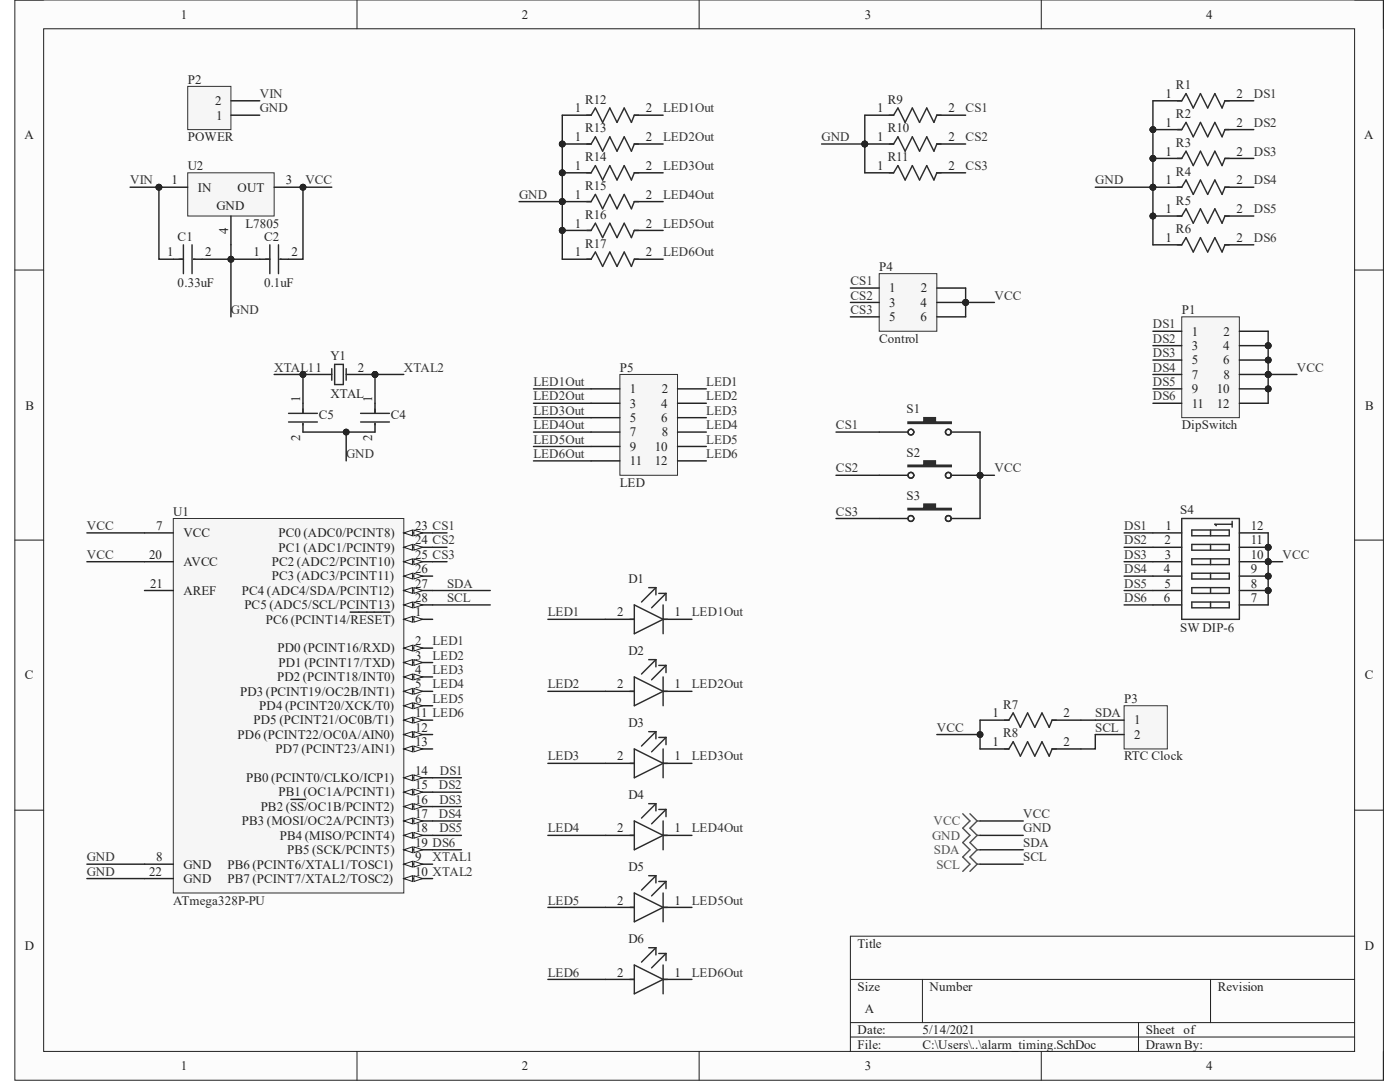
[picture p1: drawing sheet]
<svg xmlns="http://www.w3.org/2000/svg" width="279mm" height="216mm" viewBox="0 0 279 216" stroke-linecap="round" stroke-linejoin="round" font-family="sans-serif">
<defs><g id="words">
<g font-size="2.6" fill="#221f1f">
<text x="36.1" y="3.7">1</text>
<text x="104.2" y="3.7">2</text>
<text x="172.6" y="3.7">3</text>
<text x="240.7" y="3.7">4</text>
<text x="42.9" y="21">2</text>
<text x="43.1" y="23.8">1</text>
<text x="114.7" y="22.4">1</text>
<text x="128.9" y="22.4">2</text>
<text x="175.1" y="22.4">1</text>
<text x="189.3" y="22.4">2</text>
<text x="232.6" y="19.5">1</text>
<text x="246.8" y="19.5">2</text>
<text x="4.9" y="27.8">A</text>
<text x="114.7" y="28.2">1</text>
<text x="128.9" y="28.2">2</text>
<text x="175.1" y="28.2">1</text>
<text x="189.3" y="28.2">2</text>
<text x="232.6" y="25.3">1</text>
<text x="246.8" y="25.3">2</text>
<text x="272.3" y="27.8">A</text>
<text x="114.7" y="33.9">1</text>
<text x="128.9" y="33.9">2</text>
<text x="175.1" y="33.9">1</text>
<text x="189.3" y="33.9">2</text>
<text x="232.6" y="31">1</text>
<text x="246.8" y="31">2</text>
<text x="34.2" y="36.8">1</text>
<text x="39.5" y="38.2">IN</text>
<text x="43.2" y="42">GND</text>
<text x="47.4" y="38.2">OUT</text>
<text x="57" y="36.8">3</text>
<text x="114.7" y="39.7">1</text>
<text x="128.9" y="39.7">2</text>
<text x="232.6" y="36.8">1</text>
<text x="246.8" y="36.8">2</text>
<text x="45.5" y="46.6" transform="rotate(-90 45.5 46.6)">4</text>
<text x="114.7" y="45.4">1</text>
<text x="128.9" y="45.4">2</text>
<text x="232.6" y="42.5">1</text>
<text x="246.8" y="42.5">2</text>
<text x="33.3" y="51.2">1</text>
<text x="40.9" y="51.2">2</text>
<text x="50.6" y="51.2">1</text>
<text x="58.2" y="51.2">2</text>
<text x="114.7" y="51.2">1</text>
<text x="128.9" y="51.2">2</text>
<text x="232.6" y="48.3">1</text>
<text x="246.8" y="48.3">2</text>
<text x="177.5" y="58.3">1</text>
<text x="183.8" y="58.3">2</text>
<text x="177.5" y="61.2">3</text>
<text x="177.5" y="64.1">5</text>
<text x="183.7" y="61.2">4</text>
<text x="183.7" y="64.1">6</text>
<text x="237.9" y="67">1</text>
<text x="237.9" y="69.8">3</text>
<text x="244.1" y="69.8">4</text>
<text x="244.2" y="67">2</text>
<text x="71.4" y="74.1">2</text>
<text x="237.9" y="72.7">5</text>
<text x="237.9" y="75.6">7</text>
<text x="244.1" y="72.7">6</text>
<text x="244.2" y="75.6">8</text>
<text x="5.1" y="81.7">B</text>
<text x="59.9" y="80.2" transform="rotate(-90 59.9 80.2)">1</text>
<text x="74.3" y="80.2" transform="rotate(-90 74.3 80.2)">1</text>
<text x="125.7" y="78.5">1</text>
<text x="125.7" y="81.3">3</text>
<text x="132" y="81.3">4</text>
<text x="132.1" y="78.5">2</text>
<text x="237.9" y="78.5">9</text>
<text x="237.9" y="81.3">11</text>
<text x="242.8" y="78.5">10</text>
<text x="242.8" y="81.3">12</text>
<text x="272.4" y="81.7">B</text>
<text x="59.9" y="87.9" transform="rotate(-90 59.9 87.9)">2</text>
<text x="74.3" y="87.9" transform="rotate(-90 74.3 87.9)">2</text>
<text x="125.7" y="84.2">5</text>
<text x="125.7" y="87.1">7</text>
<text x="125.7" y="90">9</text>
<text x="130.7" y="90">10</text>
<text x="132" y="84.2">6</text>
<text x="132.1" y="87.1">8</text>
<text x="125.7" y="92.8">11</text>
<text x="130.7" y="92.8">12</text>
<text x="31.1" y="105.8">7</text>
<text x="36.6" y="107.2">VCC</text>
<text x="55.6" y="107.2">PC0 (ADC0/PCINT8)</text>
<text x="82.9" y="105.8">23 CS1</text>
<text x="232.6" y="105.8">1</text>
<text x="249.6" y="105.8">12</text>
<text x="29.8" y="111.5">20</text>
<text x="36.6" y="112.9">AVCC</text>
<text x="54.2" y="112.9">PC2 (ADC2/PCINT10)</text>
<text x="55.6" y="110.1">PC1 (ADC1/PCINT9)</text>
<text x="82.9" y="108.6">24 CS2</text>
<text x="82.9" y="111.5">25 CS3</text>
<text x="232.4" y="108.6">2</text>
<text x="232.5" y="111.5">3</text>
<text x="249.6" y="108.6">11</text>
<text x="249.6" y="111.5">10</text>
<text x="30" y="117.3">21</text>
<text x="36.6" y="118.7">AREF</text>
<text x="48.3" y="118.7">PC4 (ADC4/SDA/PCINT12)</text>
<text x="54.2" y="115.8">PC3 (ADC3/PCINT11)</text>
<text x="82.9" y="114.4">26</text>
<text x="82.9" y="117.3">27</text>
<text x="232.3" y="114.4">4</text>
<text x="232.4" y="117.3">5</text>
<text x="249.6" y="114.4">9</text>
<text x="249.6" y="117.3">8</text>
<text x="48.8" y="121.6">PC5 (ADC5/SCL/PCINT13)</text>
<text x="53.1" y="124.4">PC6 (PCINT14/RESET)</text>
<text x="82.9" y="123">1</text>
<text x="82.9" y="120.1">28</text>
<text x="123.1" y="123">2</text>
<text x="134.6" y="123">1</text>
<text x="232.3" y="120.1">6</text>
<text x="249.6" y="120.1">7</text>
<text x="55.4" y="130.2">PD0 (PCINT16/RXD)</text>
<text x="82.9" y="131.6">3</text>
<text x="82.9" y="128.8">2</text>
<text x="5" y="135.6">C</text>
<text x="55.3" y="135.9">PD2 (PCINT18/INT0)</text>
<text x="55.6" y="133.1">PD1 (PCINT17/TXD)</text>
<text x="82.9" y="134.5">4</text>
<text x="82.9" y="137.4">5</text>
<text x="123.1" y="137.4">2</text>
<text x="134.6" y="137.4">1</text>
<text x="272.4" y="135.6">C</text>
<text x="47.9" y="138.8">PD3 (PCINT19/OC2B/INT1)</text>
<text x="51.7" y="141.7">PD4 (PCINT20/XCK/T0)</text>
<text x="82.9" y="140.2">6</text>
<text x="82.9" y="143.1">11 LED6</text>
<text x="198.1" y="143.1">1</text>
<text x="212.3" y="143.1">2</text>
<text x="47.4" y="147.4">PD6 (PCINT22/OC0A/AIN0)</text>
<text x="50.6" y="144.6">PD5 (PCINT21/OC0B/T1)</text>
<text x="82.9" y="146">12</text>
<text x="82.9" y="148.9">13</text>
<text x="198.1" y="148.9">1</text>
<text x="212.3" y="148.9">2</text>
<text x="226.4" y="144.6">1</text>
<text x="226.4" y="147.4">2</text>
<text x="55" y="150.3">PD7 (PCINT23/AIN1)</text>
<text x="82.9" y="154.6">14</text>
<text x="123.1" y="151.7">2</text>
<text x="134.6" y="151.7">1</text>
<text x="49.2" y="156.1">PB0 (PCINT0/CLKO/ICP1)</text>
<text x="52" y="161.8">PB2 (SS/OC1B/PCINT2)</text>
<text x="55.6" y="158.9">PB1 (OC1A/PCINT1)</text>
<text x="82.9" y="157.5">15</text>
<text x="82.9" y="160.4">16</text>
<text x="48.3" y="164.7">PB3 (MOSI/OC2A/PCINT3)</text>
<text x="55.9" y="167.6">PB4 (MISO/PCINT4)</text>
<text x="82.9" y="163.2">17</text>
<text x="82.9" y="166.1">18</text>
<text x="123.1" y="166.1">2</text>
<text x="134.6" y="166.1">1</text>
<text x="31.1" y="171.9">8</text>
<text x="36.6" y="173.3">GND</text>
<text x="45.4" y="173.3">PB6 (PCINT6/XTAL1/TOSC1)</text>
<text x="57.3" y="170.4">PB5 (SCK/PCINT5)</text>
<text x="82.9" y="169">19 DS6</text>
<text x="82.9" y="171.9">9</text>
<text x="29.8" y="174.7">22</text>
<text x="36.6" y="176.2">GND</text>
<text x="45.4" y="176.2">PB7 (PCINT7/XTAL2/TOSC2)</text>
<text x="82.9" y="174.7">10 XTAL2</text>
<text x="123.1" y="180.5">2</text>
<text x="134.6" y="180.5">1</text>
<text x="5" y="189.5">D</text>
<text x="171.2" y="189.1">Title</text>
<text x="272.4" y="189.5">D</text>
<text x="123.1" y="194.9">2</text>
<text x="134.6" y="194.9">1</text>
<text x="171.2" y="197.7">Size</text>
<text x="185.5" y="197.7">Number</text>
<text x="243" y="197.7">Revision</text>
<text x="172.6" y="202">A</text>
<text x="171.2" y="206.4">Date:</text>
<text x="171.2" y="209.2">File:</text>
<text x="184.1" y="206.4">5/14/2021</text>
<text x="184.1" y="209.2">C:\Users\..\alarm_timing.SchDoc</text>
<text x="228.7" y="206.4">Sheet of</text>
<text x="228.7" y="209.2">Drawn By:</text>
<text x="36.1" y="213.5">1</text>
<text x="104.2" y="213.5">2</text>
<text x="172.6" y="213.5">3</text>
<text x="240.7" y="213.5">4</text>
</g>
<g font-size="2.6" fill="#272425">
<text x="37.5" y="16.7">P2</text>
<text x="234.7" y="17.8">R1</text>
<text x="116.8" y="20.7">R12</text>
<text x="177.2" y="20.7">R9</text>
<text x="234.7" y="23.6">R2</text>
<text x="37.5" y="28.2">POWER</text>
<text x="116.8" y="26.4">R13</text>
<text x="177.2" y="26.4">R10</text>
<text x="234.7" y="29.3">R3</text>
<text x="37.5" y="33.9">U2</text>
<text x="116.8" y="32.2">R14</text>
<text x="177.2" y="32.2">R11</text>
<text x="234.7" y="35.1">R4</text>
<text x="116.8" y="37.9">R15</text>
<text x="234.7" y="40.8">R5</text>
<text x="35.5" y="48">C1</text>
<text x="49" y="45.4">L7805</text>
<text x="52.7" y="48">C2</text>
<text x="116.8" y="43.7">R16</text>
<text x="234.7" y="46.6">R6</text>
<text x="116.8" y="49.4">R17</text>
<text x="35.5" y="57.2">0.33uF</text>
<text x="52.7" y="57.2">0.1uF</text>
<text x="175.5" y="54">P4</text>
<text x="235.8" y="62.6">P1</text>
<text x="65.9" y="71.8">Y1</text>
<text x="175.5" y="68.4">Control</text>
<text x="123.7" y="74.1">P5</text>
<text x="63.6" y="83.6">C5</text>
<text x="65.9" y="79.3">XTAL</text>
<text x="78" y="83.6">C4</text>
<text x="180.9" y="82.5">S1</text>
<text x="235.8" y="85.6">DipSwitch</text>
<text x="180.9" y="91.1">S2</text>
<text x="123.7" y="97.1">LED</text>
<text x="180.9" y="99.7">S3</text>
<text x="34.6" y="102.9">U1</text>
<text x="235.6" y="102.6">S4</text>
<text x="125.4" y="116.4">D1</text>
<text x="125.4" y="130.8">D2</text>
<text x="235.6" y="126.2">SW DIP-6</text>
<text x="200.2" y="141.4">R7</text>
<text x="224.3" y="140.2">P3</text>
<text x="125.4" y="145.1">D3</text>
<text x="200.2" y="147.1">R8</text>
<text x="224.3" y="151.7">RTC Clock</text>
<text x="125.4" y="159.5">D4</text>
<text x="125.4" y="173.9">D5</text>
<text x="34.6" y="180.5">ATmega328P-PU</text>
<text x="125.4" y="188.2">D6</text>
</g>
<g font-size="2.6" fill="#343234">
<text x="51.8" y="19.5">VIN</text>
<text x="51.8" y="22.4">GND</text>
<text x="132.3" y="22.4">LED1Out</text>
<text x="192.7" y="22.4">CS1</text>
<text x="250.2" y="19.5">DS1</text>
<text x="132.3" y="28.2">LED2Out</text>
<text x="164" y="28.2">GND</text>
<text x="192.7" y="28.2">CS2</text>
<text x="250.2" y="25.3">DS2</text>
<text x="132.3" y="33.9">LED3Out</text>
<text x="192.7" y="33.9">CS3</text>
<text x="250.2" y="31">DS3</text>
<text x="26" y="36.8">VIN</text>
<text x="60.9" y="36.8">VCC</text>
<text x="103.6" y="39.7">GND</text>
<text x="132.3" y="39.7">LED4Out</text>
<text x="218.6" y="36.8">GND</text>
<text x="250.2" y="36.8">DS4</text>
<text x="132.3" y="45.4">LED5Out</text>
<text x="250.2" y="42.5">DS5</text>
<text x="132.3" y="51.2">LED6Out</text>
<text x="250.2" y="48.3">DS6</text>
<text x="169.7" y="56.9">CS1</text>
<text x="169.7" y="59.8">CS2</text>
<text x="198.5" y="59.8">VCC</text>
<text x="46.1" y="62.6">GND</text>
<text x="169.7" y="62.6">CS3</text>
<text x="230.1" y="65.5">DS1</text>
<text x="230.1" y="68.4">DS2</text>
<text x="230.1" y="71.3">DS3</text>
<text x="54.7" y="74.1">XTAL11</text>
<text x="80.6" y="74.1">XTAL2</text>
<text x="106.5" y="77">LED1Out</text>
<text x="141" y="77">LED1</text>
<text x="230.1" y="74.1">DS4</text>
<text x="230.1" y="77">DS5</text>
<text x="258.8" y="74.1">VCC</text>
<text x="106.5" y="79.9">LED2Out</text>
<text x="106.5" y="82.8">LED3Out</text>
<text x="141" y="79.9">LED2</text>
<text x="141" y="82.8">LED3</text>
<text x="230.1" y="79.9">DS6</text>
<text x="106.5" y="85.6">LED4Out</text>
<text x="106.5" y="88.5">LED5Out</text>
<text x="141" y="85.6">LED4</text>
<text x="141" y="88.5">LED5</text>
<text x="166.8" y="85.6">CS1</text>
<text x="69.1" y="91.4">GND</text>
<text x="106.5" y="91.4">LED6Out</text>
<text x="141" y="91.4">LED6</text>
<text x="166.8" y="94.3">CS2</text>
<text x="198.5" y="94.3">VCC</text>
<text x="17.3" y="105.8">VCC</text>
<text x="166.8" y="102.9">CS3</text>
<text x="224.3" y="105.8">DS1</text>
<text x="17.3" y="111.5">VCC</text>
<text x="224.3" y="108.6">DS2</text>
<text x="224.3" y="111.5">DS3</text>
<text x="256" y="111.5">VCC</text>
<text x="89.2" y="117.3">SDA</text>
<text x="224.3" y="114.4">DS4</text>
<text x="224.3" y="117.3">DS5</text>
<text x="89.2" y="120.1">SCL</text>
<text x="109.3" y="123">LED1</text>
<text x="138.1" y="123">LED1Out</text>
<text x="224.3" y="120.1">DS6</text>
<text x="86.3" y="128.8">LED1</text>
<text x="86.3" y="131.6">LED2</text>
<text x="86.3" y="134.5">LED3</text>
<text x="86.3" y="137.4">LED4</text>
<text x="109.3" y="137.4">LED2</text>
<text x="138.1" y="137.4">LED2Out</text>
<text x="86.3" y="140.2">LED5</text>
<text x="218.6" y="143.1">SDA</text>
<text x="187" y="146">VCC</text>
<text x="218.6" y="146">SCL</text>
<text x="87.8" y="154.6">DS1</text>
<text x="109.3" y="151.7">LED3</text>
<text x="138.1" y="151.7">LED3Out</text>
<text x="87.6" y="157.5">DS2</text>
<text x="87.7" y="160.4">DS3</text>
<text x="87.6" y="163.2">DS4</text>
<text x="87.7" y="166.1">DS5</text>
<text x="109.3" y="166.1">LED4</text>
<text x="138.1" y="166.1">LED4Out</text>
<text x="204.2" y="163.2">VCC</text>
<text x="204.2" y="166.1">GND</text>
<text x="17.3" y="171.9">GND</text>
<text x="86.3" y="171.9">XTAL1</text>
<text x="204.2" y="169">SDA</text>
<text x="204.2" y="171.9">SCL</text>
<text x="17.3" y="174.7">GND</text>
<text x="109.3" y="180.5">LED5</text>
<text x="138.1" y="180.5">LED5Out</text>
<text x="109.3" y="194.9">LED6</text>
<text x="138.1" y="194.9">LED6Out</text>
</g>
<g font-size="2.6" fill="#515254">
<text x="186" y="167.6">GND</text>
<text x="186.3" y="164.7">VCC</text>
<text x="186.4" y="170.4">SDA</text>
<text x="186.9" y="173.3">SCL</text>
</g>
</g></defs>
<path d="M3 0h273.1v215.5h-273.1z" fill-rule="evenodd" fill="#fcfcfc"/>
<path d="M3 0h273.1v215.5h-273.1z" fill="none" stroke="#221f1f" stroke-width=".2"/>
<path d="M8.7 5.7h261.6v204.1h-261.6z" fill-rule="evenodd" fill="#fcfcfc"/>
<g fill="none" stroke="#221f1f" stroke-width=".2">
<path d="M3 0h5.7M71.2 0v5.7M139.5 0v5.7M207.8 0v5.7M270.3 0h5.8v5.7M8.7 5.7h261.6v204.1h-261.6zM3 53.9h5.7M270.3 53.9h5.8M3 107.8h5.7M270.3 107.8h5.8M3 161.7h5.7M270.3 161.7h5.8"/>
<path d="M169.7 195.4h100.6M184.1 195.4v8.7M241.6 195.4v8.7M270.3 186.8h-100.6v23M71.2 209.8v5.7M139.5 209.8v5.7M169.7 204.1h100.6M169.7 206.9h100.6M207.8 209.8v5.7M227.2 204.1v5.7M276.1 209.8v5.7"/>
</g>
<path d="M34.6 103.5h46v74.7h-46z" fill-rule="evenodd" fill="#f5f6f6"/>
<path d="M34.6 103.5h46v74.7h-46z" fill="none" stroke="#343234" stroke-width=".2"/>
<path d="M80.6 123.6h5.7" fill="none" stroke="#221f1f" stroke-width=".29"/>
<path d="M80.6 123.6l1.7-.6v1.2z" fill="#fbfbfb"/>
<path d="M80.6 123.6l1.7-.6v1.2z" fill="none" stroke="#221f1f" stroke-width=".2"/>
<path d="M82.6 123l1.7 .6-1.7 .6z" fill="#fbfbfb"/>
<path d="M82.6 123l1.7 .6-1.7 .6z" fill="none" stroke="#221f1f" stroke-width=".2"/>
<path d="M69.9 122.1h7.9M80.6 129.3h5.7" fill="none" stroke="#221f1f" stroke-width=".29"/>
<path d="M80.6 129.3l1.7-.5v1.1z" fill="#fbfbfb"/>
<path d="M80.6 129.3l1.7-.5v1.1z" fill="none" stroke="#221f1f" stroke-width=".2"/>
<path d="M82.6 128.8l1.7 .5-1.7 .6z" fill="#fbfbfb"/>
<path d="M82.6 128.8l1.7 .5-1.7 .6z" fill="none" stroke="#221f1f" stroke-width=".2"/>
<path d="M80.6 132.2h5.7" fill="none" stroke="#221f1f" stroke-width=".29"/>
<path d="M80.6 132.2l1.7-.6v1.2z" fill="#fbfbfb"/>
<path d="M80.6 132.2l1.7-.6v1.2z" fill="none" stroke="#221f1f" stroke-width=".2"/>
<path d="M82.6 131.6l1.7 .6-1.7 .6z" fill="#fbfbfb"/>
<path d="M82.6 131.6l1.7 .6-1.7 .6z" fill="none" stroke="#221f1f" stroke-width=".2"/>
<path d="M80.6 135.1h5.7" fill="none" stroke="#221f1f" stroke-width=".29"/>
<path d="M80.6 135.1l1.7-.6v1.1z" fill="#fbfbfb"/>
<path d="M80.6 135.1l1.7-.6v1.1z" fill="none" stroke="#221f1f" stroke-width=".2"/>
<path d="M82.6 134.5l1.7 .6-1.7 .5z" fill="#fbfbfb"/>
<path d="M82.6 134.5l1.7 .6-1.7 .5z" fill="none" stroke="#221f1f" stroke-width=".2"/>
<path d="M80.6 137.9h5.7" fill="none" stroke="#221f1f" stroke-width=".29"/>
<path d="M80.6 137.9l1.7-.5v1.1z" fill="#fbfbfb"/>
<path d="M80.6 137.9l1.7-.5v1.1z" fill="none" stroke="#221f1f" stroke-width=".2"/>
<path d="M82.6 137.4l1.7 .5-1.7 .6z" fill="#fbfbfb"/>
<path d="M82.6 137.4l1.7 .5-1.7 .6z" fill="none" stroke="#221f1f" stroke-width=".2"/>
<path d="M80.6 140.8h5.7" fill="none" stroke="#221f1f" stroke-width=".29"/>
<path d="M80.6 140.8l1.7-.6v1.2z" fill="#fbfbfb"/>
<path d="M80.6 140.8l1.7-.6v1.2z" fill="none" stroke="#221f1f" stroke-width=".2"/>
<path d="M82.6 140.2l1.7 .6-1.7 .6z" fill="#fbfbfb"/>
<path d="M82.6 140.2l1.7 .6-1.7 .6z" fill="none" stroke="#221f1f" stroke-width=".2"/>
<path d="M28.8 106.3h5.8M28.8 172.4h5.8M80.6 172.4h5.7" fill="none" stroke="#221f1f" stroke-width=".29"/>
<path d="M80.6 172.4l1.7-.5v1.1z" fill="#fbfbfb"/>
<path d="M80.6 172.4l1.7-.5v1.1z" fill="none" stroke="#221f1f" stroke-width=".2"/>
<path d="M82.6 171.9l1.7 .5-1.7 .6z" fill="#fbfbfb"/>
<path d="M82.6 171.9l1.7 .5-1.7 .6z" fill="none" stroke="#221f1f" stroke-width=".2"/>
<path d="M80.6 175.3h5.7" fill="none" stroke="#221f1f" stroke-width=".29"/>
<path d="M80.6 175.3l1.7-.6v1.2z" fill="#fbfbfb"/>
<path d="M80.6 175.3l1.7-.6v1.2z" fill="none" stroke="#221f1f" stroke-width=".2"/>
<path d="M82.6 174.7l1.7 .6-1.7 .6z" fill="#fbfbfb"/>
<path d="M82.6 174.7l1.7 .6-1.7 .6z" fill="none" stroke="#221f1f" stroke-width=".2"/>
<path d="M80.6 143.7h5.7" fill="none" stroke="#221f1f" stroke-width=".29"/>
<path d="M80.6 143.7l1.7-.6v1.2z" fill="#fbfbfb"/>
<path d="M80.6 143.7l1.7-.6v1.2z" fill="none" stroke="#221f1f" stroke-width=".2"/>
<path d="M82.6 143.1l1.7 .6-1.7 .6z" fill="#fbfbfb"/>
<path d="M82.6 143.1l1.7 .6-1.7 .6z" fill="none" stroke="#221f1f" stroke-width=".2"/>
<path d="M80.6 146.6h5.7" fill="none" stroke="#221f1f" stroke-width=".29"/>
<path d="M80.6 146.6l1.7-.6v1.1z" fill="#fbfbfb"/>
<path d="M80.6 146.6l1.7-.6v1.1z" fill="none" stroke="#221f1f" stroke-width=".2"/>
<path d="M82.6 146l1.7 .6-1.7 .5z" fill="#fbfbfb"/>
<path d="M82.6 146l1.7 .6-1.7 .5z" fill="none" stroke="#221f1f" stroke-width=".2"/>
<path d="M80.6 149.4h5.7" fill="none" stroke="#221f1f" stroke-width=".29"/>
<path d="M80.6 149.4l1.7-.5v1.1z" fill="#fbfbfb"/>
<path d="M80.6 149.4l1.7-.5v1.1z" fill="none" stroke="#221f1f" stroke-width=".2"/>
<path d="M82.6 148.9l1.7 .5-1.7 .6z" fill="#fbfbfb"/>
<path d="M82.6 148.9l1.7 .5-1.7 .6z" fill="none" stroke="#221f1f" stroke-width=".2"/>
<path d="M80.6 155.2h5.7" fill="none" stroke="#221f1f" stroke-width=".29"/>
<path d="M80.6 155.2l1.7-.6v1.2z" fill="#fbfbfb"/>
<path d="M80.6 155.2l1.7-.6v1.2z" fill="none" stroke="#221f1f" stroke-width=".2"/>
<path d="M82.6 154.6l1.7 .6-1.7 .6z" fill="#fbfbfb"/>
<path d="M82.6 154.6l1.7 .6-1.7 .6z" fill="none" stroke="#221f1f" stroke-width=".2"/>
<path d="M80.6 158.1h5.7" fill="none" stroke="#221f1f" stroke-width=".29"/>
<path d="M80.6 158.1l1.7-.6v1.1z" fill="#fbfbfb"/>
<path d="M80.6 158.1l1.7-.6v1.1z" fill="none" stroke="#221f1f" stroke-width=".2"/>
<path d="M82.6 157.5l1.7 .6-1.7 .5z" fill="#fbfbfb"/>
<path d="M82.6 157.5l1.7 .6-1.7 .5z" fill="none" stroke="#221f1f" stroke-width=".2"/>
<path d="M80.6 160.9h5.7" fill="none" stroke="#221f1f" stroke-width=".29"/>
<path d="M80.6 160.9l1.7-.5v1.1z" fill="#fbfbfb"/>
<path d="M80.6 160.9l1.7-.5v1.1z" fill="none" stroke="#221f1f" stroke-width=".2"/>
<path d="M82.6 160.4l1.7 .5-1.7 .6z" fill="#fbfbfb"/>
<path d="M82.6 160.4l1.7 .5-1.7 .6z" fill="none" stroke="#221f1f" stroke-width=".2"/>
<path d="M58.1 159.5h2.8M80.6 163.8h5.7" fill="none" stroke="#221f1f" stroke-width=".29"/>
<path d="M80.6 163.8l1.7-.6v1.2z" fill="#fbfbfb"/>
<path d="M80.6 163.8l1.7-.6v1.2z" fill="none" stroke="#221f1f" stroke-width=".2"/>
<path d="M82.6 163.2l1.7 .6-1.7 .6z" fill="#fbfbfb"/>
<path d="M82.6 163.2l1.7 .6-1.7 .6z" fill="none" stroke="#221f1f" stroke-width=".2"/>
<path d="M80.6 166.7h5.7" fill="none" stroke="#221f1f" stroke-width=".29"/>
<path d="M80.6 166.7l1.7-.6v1.2z" fill="#fbfbfb"/>
<path d="M80.6 166.7l1.7-.6v1.2z" fill="none" stroke="#221f1f" stroke-width=".2"/>
<path d="M82.6 166.1l1.7 .6-1.7 .6z" fill="#fbfbfb"/>
<path d="M82.6 166.1l1.7 .6-1.7 .6z" fill="none" stroke="#221f1f" stroke-width=".2"/>
<path d="M80.6 169.6h5.7" fill="none" stroke="#221f1f" stroke-width=".29"/>
<path d="M80.6 169.6l1.7-.6v1.1z" fill="#fbfbfb"/>
<path d="M80.6 169.6l1.7-.6v1.1z" fill="none" stroke="#221f1f" stroke-width=".2"/>
<path d="M82.6 169l1.7 .6-1.7 .5z" fill="#fbfbfb"/>
<path d="M82.6 169l1.7 .6-1.7 .5z" fill="none" stroke="#221f1f" stroke-width=".2"/>
<path d="M28.8 112.1h5.8M28.8 117.8h5.8M80.6 106.3h5.7M28.8 175.3h5.8" fill="none" stroke="#221f1f" stroke-width=".29"/>
<path d="M80.6 106.3l1.7-.5v1.1z" fill="#fbfbfb"/>
<path d="M80.6 106.3l1.7-.5v1.1z" fill="none" stroke="#221f1f" stroke-width=".2"/>
<path d="M82.6 105.8l1.7 .5-1.7 .6z" fill="#fbfbfb"/>
<path d="M82.6 105.8l1.7 .5-1.7 .6z" fill="none" stroke="#221f1f" stroke-width=".2"/>
<path d="M80.6 109.2h5.7" fill="none" stroke="#221f1f" stroke-width=".29"/>
<path d="M80.6 109.2l1.7-.6v1.2z" fill="#fbfbfb"/>
<path d="M80.6 109.2l1.7-.6v1.2z" fill="none" stroke="#221f1f" stroke-width=".2"/>
<path d="M82.6 108.6l1.7 .6-1.7 .6z" fill="#fbfbfb"/>
<path d="M82.6 108.6l1.7 .6-1.7 .6z" fill="none" stroke="#221f1f" stroke-width=".2"/>
<path d="M80.6 112.1h5.7" fill="none" stroke="#221f1f" stroke-width=".29"/>
<path d="M80.6 112.1l1.7-.6v1.2z" fill="#fbfbfb"/>
<path d="M80.6 112.1l1.7-.6v1.2z" fill="none" stroke="#221f1f" stroke-width=".2"/>
<path d="M82.6 111.5l1.7 .6-1.7 .6z" fill="#fbfbfb"/>
<path d="M82.6 111.5l1.7 .6-1.7 .6z" fill="none" stroke="#221f1f" stroke-width=".2"/>
<path d="M80.6 115h5.7" fill="none" stroke="#221f1f" stroke-width=".29"/>
<path d="M80.6 115l1.7-.6v1.1z" fill="#fbfbfb"/>
<path d="M80.6 115l1.7-.6v1.1z" fill="none" stroke="#221f1f" stroke-width=".2"/>
<path d="M82.6 114.4l1.7 .6-1.7 .5z" fill="#fbfbfb"/>
<path d="M82.6 114.4l1.7 .6-1.7 .5z" fill="none" stroke="#221f1f" stroke-width=".2"/>
<path d="M80.6 117.8h5.7" fill="none" stroke="#221f1f" stroke-width=".29"/>
<path d="M80.6 117.8l1.7-.5v1.1z" fill="#fbfbfb"/>
<path d="M80.6 117.8l1.7-.5v1.1z" fill="none" stroke="#221f1f" stroke-width=".2"/>
<path d="M82.6 117.3l1.7 .5-1.7 .6z" fill="#fbfbfb"/>
<path d="M82.6 117.3l1.7 .5-1.7 .6z" fill="none" stroke="#221f1f" stroke-width=".2"/>
<path d="M80.6 120.7h5.7" fill="none" stroke="#221f1f" stroke-width=".29"/>
<path d="M80.6 120.7l1.7-.6v1.2z" fill="#fbfbfb"/>
<path d="M80.6 120.7l1.7-.6v1.2z" fill="none" stroke="#221f1f" stroke-width=".2"/>
<path d="M82.6 120.1l1.7 .6-1.7 .6z" fill="#fbfbfb"/>
<path d="M82.6 120.1l1.7 .6-1.7 .6z" fill="none" stroke="#221f1f" stroke-width=".2"/>
<circle cx="31.7" cy="37.4" r=".57" fill="#272425"/>
<circle cx="31.7" cy="37.4" r=".57" fill="none" stroke="#272425" stroke-width=".2"/>
<circle cx="60.5" cy="37.4" r=".57" fill="#272425"/>
<circle cx="60.5" cy="37.4" r=".58" fill="none" stroke="#272425" stroke-width=".2"/>
<path d="M37.5 34.5h17.2v8.6h-17.2z" fill-rule="evenodd" fill="#f5f6f6"/>
<path d="M37.5 34.5h17.2v8.6h-17.2z" fill="none" stroke="#343234" stroke-width=".2"/>
<path d="M31.7 37.4h5.8" fill="none" stroke="#221f1f" stroke-width=".29"/>
<circle cx="31.7" cy="37.4" r=".57" fill="#272425"/>
<circle cx="31.7" cy="37.4" r=".57" fill="none" stroke="#272425" stroke-width=".2"/>
<path d="M54.7 37.4h5.8M46.1 43.1v5.8" fill="none" stroke="#221f1f" stroke-width=".29"/>
<circle cx="60.5" cy="37.4" r=".57" fill="#272425"/>
<circle cx="60.5" cy="37.4" r=".58" fill="none" stroke="#272425" stroke-width=".2"/>
<path d="M230.1 20.1h5.7M244.5 20.1h5.7M34.6 51.7h2M38.6 51.7h1.7M51.8 51.7h2.1M55.9 51.7h1.7" fill="none" stroke="#221f1f" stroke-width=".29"/>
<path d="M235 20.1h.8l.9-1.4 1.4 2.8 1.5-2.8 1.4 2.8 1.5-2.8 1.4 2.8 .6-1.4h.8M35.7 51.7h.9M36.6 48.9v5.7M38.3 48.9v5.7M38.6 51.7h.3M53 51.7h.9M53.9 48.9v5.7M55.6 48.9v5.7M55.9 51.7h.3" fill="none" stroke="#2e2b2d" stroke-width=".29"/>
<circle cx="230.1" cy="25.9" r=".58" fill="#272425"/>
<circle cx="230.1" cy="25.9" r=".58" fill="none" stroke="#272425" stroke-width=".2"/>
<path d="M230.1 25.9h5.7" fill="none" stroke="#221f1f" stroke-width=".29"/>
<circle cx="230.1" cy="25.9" r=".58" fill="#272425"/>
<circle cx="230.1" cy="25.9" r=".58" fill="none" stroke="#272425" stroke-width=".2"/>
<path d="M244.5 25.9h5.7" fill="none" stroke="#221f1f" stroke-width=".29"/>
<path d="M235 25.9h.8l.9-1.5 1.4 2.9 1.5-2.9 1.4 2.9 1.5-2.9 1.4 2.9 .6-1.4h.8" fill="none" stroke="#2e2b2d" stroke-width=".29"/>
<circle cx="230.1" cy="31.6" r=".58" fill="#272425"/>
<circle cx="230.1" cy="31.6" r=".58" fill="none" stroke="#272425" stroke-width=".2"/>
<path d="M230.1 31.6h5.7" fill="none" stroke="#221f1f" stroke-width=".29"/>
<circle cx="230.1" cy="31.6" r=".58" fill="#272425"/>
<circle cx="230.1" cy="31.6" r=".58" fill="none" stroke="#272425" stroke-width=".2"/>
<path d="M244.5 31.6h5.7" fill="none" stroke="#221f1f" stroke-width=".29"/>
<path d="M235 31.6h.8l.9-1.4 1.4 2.8 1.5-2.8 1.4 2.8 1.5-2.8 1.4 2.8 .6-1.4h.8" fill="none" stroke="#2e2b2d" stroke-width=".29"/>
<circle cx="230.1" cy="37.4" r=".58" fill="#272425"/>
<circle cx="230.1" cy="37.4" r=".58" fill="none" stroke="#272425" stroke-width=".2"/>
<path d="M230.1 37.4h5.7" fill="none" stroke="#221f1f" stroke-width=".29"/>
<circle cx="230.1" cy="37.4" r=".58" fill="#272425"/>
<circle cx="230.1" cy="37.4" r=".58" fill="none" stroke="#272425" stroke-width=".2"/>
<path d="M244.5 37.4h5.7" fill="none" stroke="#221f1f" stroke-width=".29"/>
<path d="M235 37.4h.8l.9-1.5 1.4 2.9 1.5-2.9 1.4 2.9 1.5-2.9 1.4 2.9 .6-1.4h.8" fill="none" stroke="#2e2b2d" stroke-width=".29"/>
<circle cx="230.1" cy="43.1" r=".58" fill="#272425"/>
<circle cx="230.1" cy="43.1" r=".58" fill="none" stroke="#272425" stroke-width=".2"/>
<path d="M230.1 43.1h5.7" fill="none" stroke="#221f1f" stroke-width=".29"/>
<circle cx="230.1" cy="43.1" r=".58" fill="#272425"/>
<circle cx="230.1" cy="43.1" r=".58" fill="none" stroke="#272425" stroke-width=".2"/>
<path d="M230.1 48.9h5.7M244.5 43.1h5.7M244.5 48.9h5.7" fill="none" stroke="#221f1f" stroke-width=".29"/>
<path d="M235 43.1h.8l.9-1.4 1.4 2.8 1.5-2.8 1.4 2.8 1.5-2.8 1.4 2.8 .6-1.4h.8M235 48.9h.8l.9-1.5 1.4 2.9 1.5-2.9 1.4 2.9 1.5-2.9 1.4 2.9 .6-1.4h.8" fill="none" stroke="#2e2b2d" stroke-width=".29"/>
<path d="M37.5 17.2h8.6v8.7h-8.6z" fill-rule="evenodd" fill="#f5f6f6"/>
<path d="M37.5 17.2h8.6v8.7h-8.6z" fill="none" stroke="#343234" stroke-width=".2"/>
<path d="M46.1 23h5.7M46.1 20.1h5.7" fill="none" stroke="#221f1f" stroke-width=".29"/>
<path d="M224.3 140.8h8.7v8.6h-8.7z" fill-rule="evenodd" fill="#f5f6f6"/>
<path d="M224.3 140.8h8.7v8.6h-8.7z" fill="none" stroke="#343234" stroke-width=".2"/>
<path d="M172.6 23h5.7M187 23h5.7M195.6 143.7h5.7M195.6 149.4h5.7M210 143.7h5.7M210 149.4h5.7M218.6 143.7h5.7M218.6 146.6h5.7" fill="none" stroke="#221f1f" stroke-width=".29"/>
<path d="M177.5 23h.8l.9-1.5 1.4 2.9 1.5-2.9 1.4 2.9 1.5-2.9 1.4 2.9 .6-1.4h.8M200.5 143.7h.8l.9-1.4 1.4 2.8 1.5-2.8 1.4 2.8 1.5-2.8 1.4 2.8 .6-1.4h.8M200.5 149.4h.8l.9-1.4 1.4 2.9 1.5-2.9 1.4 2.9 1.5-2.9 1.4 2.9 .6-1.5h.8" fill="none" stroke="#2e2b2d" stroke-width=".29"/>
<circle cx="172.6" cy="28.7" r=".57" fill="#272425"/>
<circle cx="172.6" cy="28.7" r=".57" fill="none" stroke="#272425" stroke-width=".2"/>
<path d="M172.6 28.7h5.7" fill="none" stroke="#221f1f" stroke-width=".29"/>
<circle cx="172.6" cy="28.7" r=".57" fill="#272425"/>
<circle cx="172.6" cy="28.7" r=".57" fill="none" stroke="#272425" stroke-width=".2"/>
<path d="M172.6 34.5h5.7M187 28.7h5.7M187 34.5h5.7" fill="none" stroke="#221f1f" stroke-width=".29"/>
<path d="M177.5 28.7h.8l.9-1.4 1.4 2.9 1.5-2.9 1.4 2.9 1.5-2.9 1.4 2.9 .6-1.5h.8M177.5 34.5h.8l.9-1.5 1.4 2.9 1.5-2.9 1.4 2.9 1.5-2.9 1.4 2.9 .6-1.4h.8" fill="none" stroke="#2e2b2d" stroke-width=".29"/>
<path d="M123.7 74.7h11.5v20.1h-11.5z" fill-rule="evenodd" fill="#f5f6f6"/>
<path d="M123.7 74.7h11.5v20.1h-11.5z" fill="none" stroke="#343234" stroke-width=".2"/>
<g fill="none" stroke="#221f1f" stroke-width=".29">
<path d="M112.2 23h5.8M126.6 23h5.7M118 77.6h5.7M135.2 77.6h5.8M118 80.5h5.7M118 83.3h5.7M118 86.2h5.7M118 89.1h5.7M118 92h5.7M135.2 80.5h5.8M135.2 83.3h5.8M135.2 86.2h5.8"/>
<path d="M135.2 89.1h5.8M135.2 92h5.8"/>
</g>
<path d="M117.1 23h.9l.8-1.5 1.5 2.9 1.4-2.9 1.4 2.9 1.5-2.9 1.4 2.9 .6-1.4h.9" fill="none" stroke="#2e2b2d" stroke-width=".29"/>
<circle cx="112.2" cy="28.7" r=".57" fill="#272425"/>
<circle cx="112.2" cy="28.7" r=".57" fill="none" stroke="#272425" stroke-width=".2"/>
<path d="M112.2 28.7h5.8" fill="none" stroke="#221f1f" stroke-width=".29"/>
<circle cx="112.2" cy="28.7" r=".57" fill="#272425"/>
<circle cx="112.2" cy="28.7" r=".57" fill="none" stroke="#272425" stroke-width=".2"/>
<path d="M126.6 28.7h5.7" fill="none" stroke="#221f1f" stroke-width=".29"/>
<path d="M117.1 28.7h.9l.8-1.4 1.5 2.9 1.4-2.9 1.4 2.9 1.5-2.9 1.4 2.9 .6-1.5h.9" fill="none" stroke="#2e2b2d" stroke-width=".29"/>
<circle cx="112.2" cy="34.5" r=".57" fill="#272425"/>
<circle cx="112.2" cy="34.5" r=".57" fill="none" stroke="#272425" stroke-width=".2"/>
<path d="M112.2 34.5h5.8" fill="none" stroke="#221f1f" stroke-width=".29"/>
<circle cx="112.2" cy="34.5" r=".57" fill="#272425"/>
<circle cx="112.2" cy="34.5" r=".57" fill="none" stroke="#272425" stroke-width=".2"/>
<path d="M126.6 34.5h5.7" fill="none" stroke="#221f1f" stroke-width=".29"/>
<path d="M117.1 34.5h.9l.8-1.5 1.5 2.9 1.4-2.9 1.4 2.9 1.5-2.9 1.4 2.9 .6-1.4h.9" fill="none" stroke="#2e2b2d" stroke-width=".29"/>
<circle cx="112.2" cy="40.2" r=".57" fill="#272425"/>
<circle cx="112.2" cy="40.2" r=".57" fill="none" stroke="#272425" stroke-width=".2"/>
<path d="M112.2 40.2h5.8" fill="none" stroke="#221f1f" stroke-width=".29"/>
<circle cx="112.2" cy="40.2" r=".57" fill="#272425"/>
<circle cx="112.2" cy="40.2" r=".57" fill="none" stroke="#272425" stroke-width=".2"/>
<path d="M126.6 40.2h5.7" fill="none" stroke="#221f1f" stroke-width=".29"/>
<path d="M117.1 40.2h.9l.8-1.4 1.5 2.9 1.4-2.9 1.4 2.9 1.5-2.9 1.4 2.9 .6-1.5h.9" fill="none" stroke="#2e2b2d" stroke-width=".29"/>
<circle cx="112.2" cy="46" r=".57" fill="#272425"/>
<circle cx="112.2" cy="46" r=".57" fill="none" stroke="#272425" stroke-width=".2"/>
<path d="M112.2 46h5.8" fill="none" stroke="#221f1f" stroke-width=".29"/>
<circle cx="112.2" cy="46" r=".57" fill="#272425"/>
<circle cx="112.2" cy="46" r=".57" fill="none" stroke="#272425" stroke-width=".2"/>
<g fill="none" stroke="#221f1f" stroke-width=".29">
<path d="M112.2 51.7h5.8M126.6 46h5.7M126.6 51.7h5.7M120.8 123.6h5.8M120.8 137.9h5.8M132.3 123.6h5.8M132.3 137.9h5.8M120.8 152.3h5.8M132.3 152.3h5.8M120.8 166.7h5.8M132.3 166.7h5.8M120.8 181.1h5.8"/>
<path d="M120.8 195.4h5.8M132.3 181.1h5.8M132.3 195.4h5.8"/>
</g>
<g fill="none" stroke="#2e2b2d" stroke-width=".29">
<path d="M117.1 46h.9l.8-1.5 1.5 2.9 1.4-2.9 1.4 2.9 1.5-2.9 1.4 2.9 .6-1.4h.9M117.1 51.7h.9l.8-1.4 1.5 2.9 1.4-2.9 1.4 2.9 1.5-2.9 1.4 2.9 .6-1.5h.9M129.5 117.3h1.4M130.9 117.3l-2.9 2.8M130.9 117.3v1.4M131.5 118.4h1.4M132.9 118.4l-2.9 2.9M132.9 118.4v1.4M125.7 123.6h.9M125.7 137.9h.9M126.6 120.7l5.7 2.9-5.7 2.9zM126.6 135.1l5.7 2.8-5.7 2.9z"/>
<path d="M129.5 131.6h1.4M130.9 131.6v1.5M130.9 131.6l-2.9 2.9M131.5 132.8h1.4M132.3 120.7v5.8M132.3 135.1v5.7M132.3 123.6h.9M132.3 137.9h.9M132.9 132.8v1.4M132.9 132.8l-2.9 2.8M125.7 152.3h.9M126.6 149.4l5.7 2.9-5.7 2.9z"/>
<path d="M129.5 146h1.4M130.9 146v1.4M130.9 146l-2.9 2.9M131.5 147.1h1.4M132.3 149.4v5.8M132.3 152.3h.9M132.9 147.1v1.5M132.9 147.1l-2.9 2.9M125.7 166.7h.9M126.6 163.8l5.7 2.9-5.7 2.9zM126.6 178.2l5.7 2.9-5.7 2.8zM129.5 160.4h1.4"/>
<path d="M129.5 174.7h1.4M130.9 160.4v1.4M130.9 174.7v1.5M130.9 160.4l-2.9 2.8M130.9 174.7l-2.9 2.9M131.5 161.5h1.4M131.5 175.9h1.4M132.3 163.8v5.8M132.3 178.2v5.7M132.3 166.7h.9M132.9 161.5v1.5M132.9 175.9v1.4"/>
<path d="M132.9 161.5l-2.9 2.9M132.9 175.9l-2.9 2.9M125.7 181.1h.9M125.7 195.4h.9M126.6 192.6l5.7 2.8-5.7 2.9zM129.5 189.1h1.4M130.9 189.1v1.4M130.9 189.1l-2.9 2.9M131.5 190.3h1.4M132.3 192.6v5.7M132.3 181.1h.9M132.3 195.4h.9"/>
<path d="M132.9 190.3v1.4M132.9 190.3l-2.9 2.8"/>
</g>
<circle cx="253.1" cy="109.2" r=".58" fill="#272425"/>
<circle cx="253.1" cy="109.2" r=".58" fill="none" stroke="#272425" stroke-width=".2"/>
<circle cx="253.1" cy="112.1" r=".58" fill="#272425"/>
<circle cx="253.1" cy="112.1" r=".58" fill="none" stroke="#272425" stroke-width=".2"/>
<circle cx="253.1" cy="115" r=".58" fill="#272425"/>
<circle cx="253.1" cy="115" r=".58" fill="none" stroke="#272425" stroke-width=".2"/>
<circle cx="253.1" cy="117.8" r=".58" fill="#272425"/>
<circle cx="253.1" cy="117.8" r=".58" fill="none" stroke="#272425" stroke-width=".2"/>
<path d="M230.1 106.3h5.7M230.1 109.2h5.7M230.1 112.1h5.7M230.1 115h5.7M230.1 117.8h5.7M247.3 106.3h5.8M247.3 109.2h5.8M230.1 120.7h5.7" fill="none" stroke="#221f1f" stroke-width=".29"/>
<circle cx="253.1" cy="109.2" r=".58" fill="#272425"/>
<circle cx="253.1" cy="109.2" r=".58" fill="none" stroke="#272425" stroke-width=".2"/>
<path d="M247.3 112.1h5.8" fill="none" stroke="#221f1f" stroke-width=".29"/>
<circle cx="253.1" cy="112.1" r=".58" fill="#272425"/>
<circle cx="253.1" cy="112.1" r=".58" fill="none" stroke="#272425" stroke-width=".2"/>
<path d="M247.3 115h5.8" fill="none" stroke="#221f1f" stroke-width=".29"/>
<circle cx="253.1" cy="115" r=".58" fill="#272425"/>
<circle cx="253.1" cy="115" r=".58" fill="none" stroke="#272425" stroke-width=".2"/>
<path d="M247.3 117.8h5.8" fill="none" stroke="#221f1f" stroke-width=".29"/>
<circle cx="253.1" cy="117.8" r=".58" fill="#272425"/>
<circle cx="253.1" cy="117.8" r=".58" fill="none" stroke="#272425" stroke-width=".2"/>
<path d="M175.5 86.2h5.7M189.8 86.2h5.8M247.3 120.7h5.8" fill="none" stroke="#221f1f" stroke-width=".29"/>
<g fill="none" stroke="#2e2b2d" stroke-width=".29">
<path d="M235.8 103.5h11.5v20.1h-11.5zM237.9 105.8h7.4v1.1h-7.4zM237.9 108.6h7.4v1.2h-7.4zM237.9 111.5h7.4v1.2h-7.4zM237.9 114.4h7.4v1.1h-7.4zM237.9 117.3h7.4v1.1h-7.4zM241.6 105.8v1.1M241.6 108.6v1.2M241.6 111.5v1.2M241.6 114.4v1.1M241.6 117.3v1.1M245.9 104.6h-3.4l.2 .3"/>
<path d="M245.9 104v1.2M237.9 120.1h7.4v1.2h-7.4zM241.6 120.1v1.2"/>
</g>
<path d="M181.2 84.2h3.2v-.9h2.3v.9h3.1v.3h-8.6z" fill-rule="evenodd" fill="#2e2b2d"/>
<g fill="none" stroke="#2e2b2d" stroke-width=".29">
<path d="M181.2 84.2h3.2v-.9h2.3v.9h3.1v.3h-8.6z"/>
<circle cx="181.8" cy="86.2" r=".57"/>
<circle cx="189.3" cy="86.2" r=".57"/>
</g>
<circle cx="195.6" cy="94.8" r=".57" fill="#272425"/>
<circle cx="195.6" cy="94.8" r=".57" fill="none" stroke="#272425" stroke-width=".2"/>
<path d="M175.5 94.8h5.7M189.8 94.8h5.8" fill="none" stroke="#221f1f" stroke-width=".29"/>
<circle cx="195.6" cy="94.8" r=".57" fill="#272425"/>
<circle cx="195.6" cy="94.8" r=".57" fill="none" stroke="#272425" stroke-width=".2"/>
<path d="M181.2 92.8h3.2v-.8h2.3v.8h3.1v.3h-8.6z" fill-rule="evenodd" fill="#2e2b2d"/>
<g fill="none" stroke="#2e2b2d" stroke-width=".29">
<path d="M181.2 92.8h3.2v-.8h2.3v.8h3.1v.3h-8.6z"/>
<circle cx="181.8" cy="94.8" r=".57"/>
<circle cx="189.3" cy="94.8" r=".57"/>
</g>
<path d="M175.5 103.5h5.7M189.8 103.5h5.8" fill="none" stroke="#221f1f" stroke-width=".29"/>
<path d="M181.2 101.4h3.2v-.8h2.3v.8h3.1v.3h-8.6z" fill-rule="evenodd" fill="#2e2b2d"/>
<g fill="none" stroke="#2e2b2d" stroke-width=".29">
<path d="M181.2 101.4h3.2v-.8h2.3v.8h3.1v.3h-8.6z"/>
<circle cx="181.8" cy="103.5" r=".57"/>
<circle cx="189.3" cy="103.5" r=".57"/>
</g>
<path d="M192.1 162.4l1.5 1.4-1.5 1.5 1.5 1.4-1.5 1.4 1.5 1.5-1.5 1.4 1.5 1.4-1.5 1.5M193.6 162.4l1.4 1.4M195 163.8l-1.4 1.5 1.4 1.4M195 163.8h.6M195 166.7l-1.4 1.4 1.4 1.5M195 166.7h.6M195 169.6l-1.4 1.4 1.4 1.4M195 169.6h.6M195 172.4l-1.4 1.5M195 172.4h.6" fill="none" stroke="#515254" stroke-width=".29"/>
<circle cx="192.7" cy="60.3" r=".57" fill="#272425"/>
<circle cx="192.7" cy="60.3" r=".57" fill="none" stroke="#272425" stroke-width=".2"/>
<path d="M175.5 54.6h11.5v11.5h-11.5z" fill-rule="evenodd" fill="#f5f6f6"/>
<path d="M175.5 54.6h11.5v11.5h-11.5z" fill="none" stroke="#343234" stroke-width=".2"/>
<path d="M169.7 57.5h5.8M187 57.5h5.7M169.7 60.3h5.8M187 60.3h5.7" fill="none" stroke="#221f1f" stroke-width=".29"/>
<circle cx="192.7" cy="60.3" r=".57" fill="#272425"/>
<circle cx="192.7" cy="60.3" r=".57" fill="none" stroke="#272425" stroke-width=".2"/>
<path d="M169.7 63.2h5.8M187 63.2h5.7" fill="none" stroke="#221f1f" stroke-width=".29"/>
<circle cx="253.1" cy="69" r=".58" fill="#272425"/>
<circle cx="253.1" cy="69" r=".58" fill="none" stroke="#272425" stroke-width=".2"/>
<circle cx="253.1" cy="71.8" r=".58" fill="#272425"/>
<circle cx="253.1" cy="71.8" r=".58" fill="none" stroke="#272425" stroke-width=".2"/>
<circle cx="253.1" cy="74.7" r=".58" fill="#272425"/>
<circle cx="253.1" cy="74.7" r=".58" fill="none" stroke="#272425" stroke-width=".2"/>
<circle cx="253.1" cy="77.6" r=".58" fill="#272425"/>
<circle cx="253.1" cy="77.6" r=".58" fill="none" stroke="#272425" stroke-width=".2"/>
<path d="M235.8 63.2h11.5v20.1h-11.5z" fill-rule="evenodd" fill="#f5f6f6"/>
<path d="M235.8 63.2h11.5v20.1h-11.5z" fill="none" stroke="#343234" stroke-width=".2"/>
<path d="M230.1 66.1h5.7M230.1 69h5.7M247.3 66.1h5.8M247.3 69h5.8" fill="none" stroke="#221f1f" stroke-width=".29"/>
<circle cx="253.1" cy="69" r=".58" fill="#272425"/>
<circle cx="253.1" cy="69" r=".58" fill="none" stroke="#272425" stroke-width=".2"/>
<path d="M230.1 71.8h5.7M247.3 71.8h5.8" fill="none" stroke="#221f1f" stroke-width=".29"/>
<circle cx="253.1" cy="71.8" r=".58" fill="#272425"/>
<circle cx="253.1" cy="71.8" r=".58" fill="none" stroke="#272425" stroke-width=".2"/>
<path d="M230.1 74.7h5.7M247.3 74.7h5.8" fill="none" stroke="#221f1f" stroke-width=".29"/>
<circle cx="253.1" cy="74.7" r=".58" fill="#272425"/>
<circle cx="253.1" cy="74.7" r=".58" fill="none" stroke="#272425" stroke-width=".2"/>
<path d="M230.1 77.6h5.7M247.3 77.6h5.8" fill="none" stroke="#221f1f" stroke-width=".29"/>
<circle cx="253.1" cy="77.6" r=".58" fill="#272425"/>
<circle cx="253.1" cy="77.6" r=".58" fill="none" stroke="#272425" stroke-width=".2"/>
<path d="M230.1 80.5h5.7M247.3 80.5h5.8" fill="none" stroke="#221f1f" stroke-width=".29"/>
<circle cx="60.5" cy="74.7" r=".58" fill="#272425"/>
<circle cx="60.5" cy="74.7" r=".58" fill="none" stroke="#272425" stroke-width=".2"/>
<circle cx="74.8" cy="74.7" r=".58" fill="#272425"/>
<circle cx="74.8" cy="74.7" r=".58" fill="none" stroke="#272425" stroke-width=".2"/>
<path d="M60.5 74.7h5.7" fill="none" stroke="#221f1f" stroke-width=".29"/>
<circle cx="60.5" cy="74.7" r=".58" fill="#272425"/>
<circle cx="60.5" cy="74.7" r=".58" fill="none" stroke="#272425" stroke-width=".2"/>
<path d="M69.1 74.7h5.7" fill="none" stroke="#221f1f" stroke-width=".29"/>
<circle cx="74.8" cy="74.7" r=".58" fill="#272425"/>
<circle cx="74.8" cy="74.7" r=".58" fill="none" stroke="#272425" stroke-width=".2"/>
<path d="M66.2 73.6v2.3M66.8 72.7h1.7v4h-1.7zM69.1 73.6v2.3M57.6 82.5h5.7M57.6 84.2h5.7M60.5 81.6v.9M60.5 84.5v.3M72 82.5h5.7M72 84.2h5.7M74.8 81.6v.9M74.8 84.5v.3" fill="none" stroke="#2e2b2d" stroke-width=".29"/>
<path d="M60.5 80.5v2M60.5 84.5v1.7M74.8 80.5v2M74.8 84.5v1.7" fill="none" stroke="#221f1f" stroke-width=".29"/>
<path d="M46.1 48.9v2.8h-5.8" fill="none" stroke="#272425" stroke-width=".29"/>
<circle cx="46.1" cy="51.7" r=".57" fill="#272425"/>
<circle cx="46.1" cy="51.7" r=".57" fill="none" stroke="#272425" stroke-width=".2"/>
<path d="M46.1 51.7h5.7" fill="none" stroke="#272425" stroke-width=".29"/>
<circle cx="46.1" cy="51.7" r=".57" fill="#272425"/>
<circle cx="46.1" cy="51.7" r=".57" fill="none" stroke="#272425" stroke-width=".2"/>
<path d="M46.1 51.7v11.5" fill="none" stroke="#272425" stroke-width=".29"/>
<circle cx="46.1" cy="51.7" r=".57" fill="#272425"/>
<circle cx="46.1" cy="51.7" r=".57" fill="none" stroke="#272425" stroke-width=".2"/>
<path d="M26 37.4h5.7v14.3h2.9M17.3 106.3h11.5M17.3 172.4h11.5M17.3 175.3h11.5" fill="none" stroke="#272425" stroke-width=".29"/>
<circle cx="31.7" cy="37.4" r=".57" fill="#272425"/>
<circle cx="31.7" cy="37.4" r=".57" fill="none" stroke="#272425" stroke-width=".2"/>
<path d="M253.1 66.1v14.4" fill="none" stroke="#272425" stroke-width=".29"/>
<circle cx="253.1" cy="69" r=".58" fill="#272425"/>
<circle cx="253.1" cy="69" r=".58" fill="none" stroke="#272425" stroke-width=".2"/>
<circle cx="253.1" cy="71.8" r=".58" fill="#272425"/>
<circle cx="253.1" cy="71.8" r=".58" fill="none" stroke="#272425" stroke-width=".2"/>
<circle cx="253.1" cy="74.7" r=".58" fill="#272425"/>
<circle cx="253.1" cy="74.7" r=".58" fill="none" stroke="#272425" stroke-width=".2"/>
<circle cx="253.1" cy="77.6" r=".58" fill="#272425"/>
<circle cx="253.1" cy="77.6" r=".58" fill="none" stroke="#272425" stroke-width=".2"/>
<path d="M253.1 74.7h5.7" fill="none" stroke="#272425" stroke-width=".29"/>
<circle cx="253.1" cy="74.7" r=".58" fill="#272425"/>
<circle cx="253.1" cy="74.7" r=".58" fill="none" stroke="#272425" stroke-width=".2"/>
<path d="M218.6 37.4h11.5M86.3 155.2h5.8M86.3 158.1h5.8M86.3 160.9h5.8M86.3 163.8h5.8M86.3 166.7h5.8M86.3 169.6h5.8" fill="none" stroke="#272425" stroke-width=".29"/>
<circle cx="230.1" cy="37.4" r=".58" fill="#272425"/>
<circle cx="230.1" cy="37.4" r=".58" fill="none" stroke="#272425" stroke-width=".2"/>
<path d="M187 146.6h8.6" fill="none" stroke="#272425" stroke-width=".29"/>
<circle cx="195.6" cy="146.6" r=".57" fill="#272425"/>
<circle cx="195.6" cy="146.6" r=".57" fill="none" stroke="#272425" stroke-width=".2"/>
<path d="M192.7 60.3h5.8M215.7 143.7h2.9M218.6 146.6v2.8h-2.9" fill="none" stroke="#272425" stroke-width=".29"/>
<circle cx="192.7" cy="60.3" r=".57" fill="#272425"/>
<circle cx="192.7" cy="60.3" r=".57" fill="none" stroke="#272425" stroke-width=".2"/>
<path d="M164 28.7h8.6" fill="none" stroke="#272425" stroke-width=".29"/>
<circle cx="172.6" cy="28.7" r=".57" fill="#272425"/>
<circle cx="172.6" cy="28.7" r=".57" fill="none" stroke="#272425" stroke-width=".2"/>
<path d="M103.6 40.2h8.6M86.3 106.3h2.9M86.3 109.2h2.9M86.3 112.1h2.9" fill="none" stroke="#272425" stroke-width=".29"/>
<circle cx="112.2" cy="40.2" r=".57" fill="#272425"/>
<circle cx="112.2" cy="40.2" r=".57" fill="none" stroke="#272425" stroke-width=".2"/>
<path d="M66.2 37.4h-5.7v14.3h-2.9" fill="none" stroke="#272425" stroke-width=".29"/>
<circle cx="60.5" cy="37.4" r=".57" fill="#272425"/>
<circle cx="60.5" cy="37.4" r=".58" fill="none" stroke="#272425" stroke-width=".2"/>
<path d="M17.3 112.1h11.5M195.6 143.7v5.7" fill="none" stroke="#272425" stroke-width=".29"/>
<circle cx="195.6" cy="146.6" r=".57" fill="#272425"/>
<circle cx="195.6" cy="146.6" r=".57" fill="none" stroke="#272425" stroke-width=".2"/>
<path d="M172.6 23v11.5" fill="none" stroke="#272425" stroke-width=".29"/>
<circle cx="172.6" cy="28.7" r=".57" fill="#272425"/>
<circle cx="172.6" cy="28.7" r=".57" fill="none" stroke="#272425" stroke-width=".2"/>
<path d="M166.8 86.2h8.7M166.8 94.8h8.7M195.6 86.2v8.6h2.9M166.8 103.5h8.7M109.3 123.6h11.5M109.3 137.9h11.5M109.3 152.3h11.5M109.3 166.7h11.5M109.3 181.1h11.5M109.3 195.4h11.5" fill="none" stroke="#272425" stroke-width=".29"/>
<circle cx="195.6" cy="94.8" r=".57" fill="#272425"/>
<circle cx="195.6" cy="94.8" r=".57" fill="none" stroke="#272425" stroke-width=".2"/>
<path d="M195.6 94.8v8.7" fill="none" stroke="#272425" stroke-width=".29"/>
<circle cx="195.6" cy="94.8" r=".57" fill="#272425"/>
<circle cx="195.6" cy="94.8" r=".57" fill="none" stroke="#272425" stroke-width=".2"/>
<path d="M256 112.1h-2.9v8.6" fill="none" stroke="#272425" stroke-width=".29"/>
<circle cx="253.1" cy="117.8" r=".58" fill="#272425"/>
<circle cx="253.1" cy="117.8" r=".58" fill="none" stroke="#272425" stroke-width=".2"/>
<circle cx="253.1" cy="115" r=".58" fill="#272425"/>
<circle cx="253.1" cy="115" r=".58" fill="none" stroke="#272425" stroke-width=".2"/>
<circle cx="253.1" cy="112.1" r=".58" fill="#272425"/>
<circle cx="253.1" cy="112.1" r=".58" fill="none" stroke="#272425" stroke-width=".2"/>
<path d="M253.1 106.3v5.8" fill="none" stroke="#272425" stroke-width=".29"/>
<circle cx="253.1" cy="109.2" r=".58" fill="#272425"/>
<circle cx="253.1" cy="109.2" r=".58" fill="none" stroke="#272425" stroke-width=".2"/>
<circle cx="253.1" cy="112.1" r=".58" fill="#272425"/>
<circle cx="253.1" cy="112.1" r=".58" fill="none" stroke="#272425" stroke-width=".2"/>
<g fill="none" stroke="#272425" stroke-width=".29">
<path d="M112.2 23v28.7M106.5 77.6h11.5M106.5 80.5h11.5M106.5 83.3h11.5M106.5 86.2h11.5M106.5 89.1h11.5M106.5 92h11.5M224.3 106.3h5.8M224.3 109.2h5.8M224.3 112.1h5.8M224.3 115h5.8M224.3 117.8h5.8"/>
<path d="M224.3 120.7h5.8"/>
</g>
<circle cx="112.2" cy="28.7" r=".57" fill="#272425"/>
<circle cx="112.2" cy="28.7" r=".57" fill="none" stroke="#272425" stroke-width=".2"/>
<circle cx="112.2" cy="34.5" r=".57" fill="#272425"/>
<circle cx="112.2" cy="34.5" r=".57" fill="none" stroke="#272425" stroke-width=".2"/>
<circle cx="112.2" cy="40.2" r=".57" fill="#272425"/>
<circle cx="112.2" cy="40.2" r=".57" fill="none" stroke="#272425" stroke-width=".2"/>
<circle cx="112.2" cy="46" r=".57" fill="#272425"/>
<circle cx="112.2" cy="46" r=".57" fill="none" stroke="#272425" stroke-width=".2"/>
<path d="M192.7 57.5v5.7" fill="none" stroke="#272425" stroke-width=".29"/>
<circle cx="192.7" cy="60.3" r=".57" fill="#272425"/>
<circle cx="192.7" cy="60.3" r=".57" fill="none" stroke="#272425" stroke-width=".2"/>
<path d="M230.1 20.1v28.8" fill="none" stroke="#272425" stroke-width=".29"/>
<circle cx="230.1" cy="25.9" r=".58" fill="#272425"/>
<circle cx="230.1" cy="25.9" r=".58" fill="none" stroke="#272425" stroke-width=".2"/>
<circle cx="230.1" cy="31.6" r=".58" fill="#272425"/>
<circle cx="230.1" cy="31.6" r=".58" fill="none" stroke="#272425" stroke-width=".2"/>
<circle cx="230.1" cy="37.4" r=".58" fill="#272425"/>
<circle cx="230.1" cy="37.4" r=".58" fill="none" stroke="#272425" stroke-width=".2"/>
<circle cx="230.1" cy="43.1" r=".58" fill="#272425"/>
<circle cx="230.1" cy="43.1" r=".58" fill="none" stroke="#272425" stroke-width=".2"/>
<path d="M54.7 74.7h5.8v5.8M195.6 163.8h8.6M195.6 166.7h8.6M195.6 169.6h8.6M195.6 172.4h8.6" fill="none" stroke="#272425" stroke-width=".29"/>
<circle cx="60.5" cy="74.7" r=".58" fill="#272425"/>
<circle cx="60.5" cy="74.7" r=".58" fill="none" stroke="#272425" stroke-width=".2"/>
<path d="M74.8 74.7h5.8" fill="none" stroke="#272425" stroke-width=".29"/>
<circle cx="74.8" cy="74.7" r=".58" fill="#272425"/>
<circle cx="74.8" cy="74.7" r=".58" fill="none" stroke="#272425" stroke-width=".2"/>
<path d="M60.5 86.2h8.6" fill="none" stroke="#272425" stroke-width=".29"/>
<circle cx="69.1" cy="86.2" r=".57" fill="#272425"/>
<circle cx="69.1" cy="86.2" r=".57" fill="none" stroke="#272425" stroke-width=".2"/>
<path d="M74.8 86.2h-5.7v5.8" fill="none" stroke="#272425" stroke-width=".29"/>
<circle cx="69.1" cy="86.2" r=".57" fill="#272425"/>
<circle cx="69.1" cy="86.2" r=".57" fill="none" stroke="#272425" stroke-width=".2"/>
<path d="M74.8 74.7v5.8" fill="none" stroke="#272425" stroke-width=".29"/>
<circle cx="74.8" cy="74.7" r=".58" fill="#272425"/>
<circle cx="74.8" cy="74.7" r=".58" fill="none" stroke="#272425" stroke-width=".2"/>
<path d="M86.3 117.8h11.5M86.3 120.7h11.5" fill="none" stroke="#272425" stroke-width=".29"/>
<use href="#words"/>
</svg>
